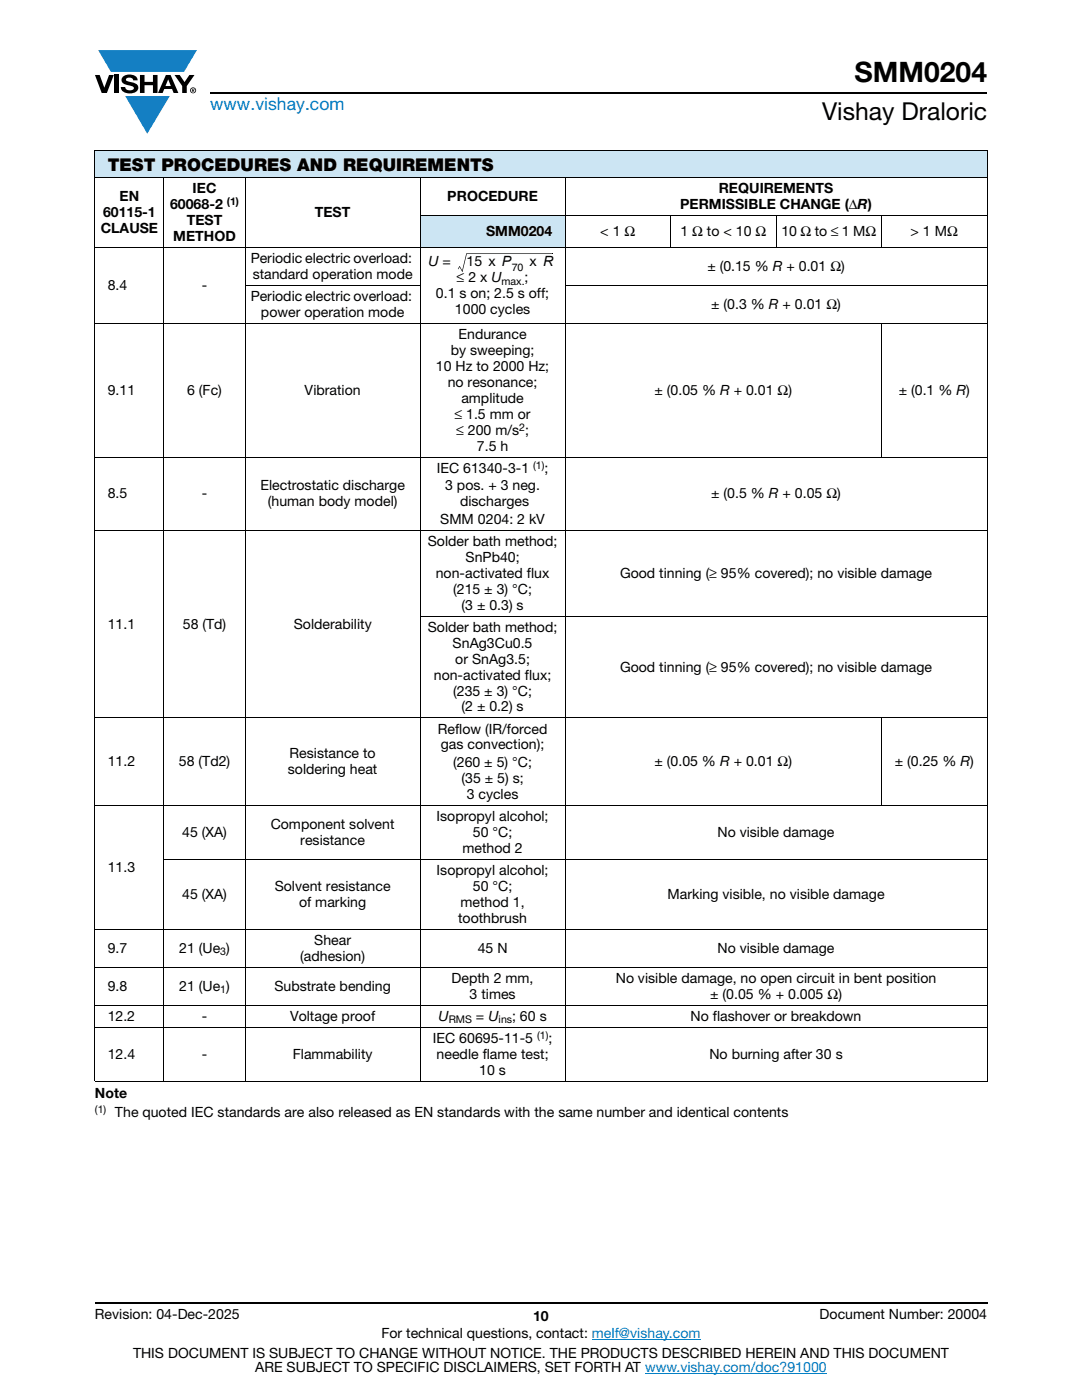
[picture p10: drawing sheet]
<svg xmlns="http://www.w3.org/2000/svg" width="216mm" height="279mm" viewBox="0 0 216 279" stroke-linecap="round" stroke-linejoin="round" font-family="sans-serif">
<defs><g id="words">
<text font-size="5.6" x="170.5" y="16.4">SMM0204</text>
<text font-size="4.9" x="164" y="24">Vishay Draloric</text>
<text font-size="3.5" fill="#007ec4" x="42" y="21.9">www.vishay.com</text>
<text font-size="3.5" x="21.5" y="34.1">TEST PROCEDURES AND REQUIREMENTS</text>
<g font-size="2.8">
<text x="23.9" y="40.2">EN</text>
<text x="33.9" y="41.8">60068-2</text>
<text x="38.4" y="38.6">IEC</text>
<text x="89.3" y="40.2">PROCEDURE</text>
<text x="135.7" y="41.8">PERMISSIBLE CHANGE (ΔR)</text>
<text x="143.4" y="38.6">REQUIREMENTS</text>
<text x="20.1" y="46.5">CLAUSE</text>
<text x="20.6" y="43.4">60115-1</text>
<text x="37.3" y="45">TEST</text>
<text x="62.8" y="43.4">TEST</text>
<text x="97" y="47.2">SMM0204</text>
<text x="119.8" y="47.2">&lt; 1 Ω</text>
<text x="135.8" y="47.2">1 Ω to &lt; 10 Ω</text>
<text x="155.9" y="47.2">10 Ω to ≤ 1 MΩ</text>
<text x="181.7" y="47.2">&gt; 1 MΩ</text>
<text x="34.6" y="48.1">METHOD</text>
<text x="50" y="52.6">Periodic electric overload:</text>
<text x="85.5" y="53.2">U =</text>
<text x="93.1" y="53.2">15 x P</text>
<text x="105.7" y="53.2">x R</text>
<text x="21.5" y="57.9">8.4</text>
<text x="40.3" y="57.9">-</text>
<text x="50.4" y="55.7">standard operation mode</text>
<text x="87" y="59.5">0.1 s on; 2.5 s off;</text>
<text x="91.1" y="56.3">≤ 2 x U</text>
<text x="104.7" y="56.3">;</text>
<text x="141.1" y="54.1">± (0.15 % R + 0.01 Ω)</text>
<text x="50" y="60.1">Periodic electric overload:</text>
<text x="52.1" y="63.3">power operation mode</text>
<text x="90.8" y="62.7">1000 cycles</text>
<text x="141.9" y="61.7">± (0.3 % R + 0.01 Ω)</text>
<text x="89.9" y="70.9">by sweeping;</text>
<text x="91.5" y="67.7">Endurance</text>
<text x="87" y="74.1">10 Hz to 2000 Hz;</text>
<text x="89.3" y="77.2">no resonance;</text>
<text x="21.5" y="78.8">9.11</text>
<text x="37.3" y="78.8">6 (Fc)</text>
<text x="60.8" y="78.8">Vibration</text>
<text x="90.7" y="83.6">≤ 1.5 mm or</text>
<text x="92.1" y="80.4">amplitude</text>
<text x="130.6" y="78.8">± (0.05 % R + 0.01 Ω)</text>
<text x="179.3" y="78.8">± (0.1 % R)</text>
<text x="91" y="86.8">≤ 200 m/s ;</text>
<text x="95.2" y="89.9">7.5 h</text>
<text x="87.1" y="94.4">IEC 61340-3-1</text>
<text x="108.6" y="94.4">;</text>
<text x="21.5" y="99.5">8.5</text>
<text x="40.3" y="99.5">-</text>
<text x="52" y="97.9">Electrostatic discharge</text>
<text x="53.4" y="101">(human body model)</text>
<text x="88.8" y="97.9">3 pos. + 3 neg.</text>
<text x="91.8" y="101">discharges</text>
<text x="141.9" y="99.5">± (0.5 % R + 0.05 Ω)</text>
<text x="87.8" y="104.6">SMM 0204: 2 kV</text>
<text x="85.4" y="109">Solder bath method;</text>
<text x="92.9" y="112.2">SnPb40;</text>
<text x="86.9" y="115.3">non-activated flux</text>
<text x="90.4" y="118.5">(215 ± 3) °C;</text>
<text x="123.7" y="115.3">Good tinning (≥ 95% covered); no visible damage</text>
<text x="21.5" y="125.5">11.1</text>
<text x="36.5" y="125.5">58 (Td)</text>
<text x="58.6" y="125.5">Solderability</text>
<text x="92.1" y="121.7">(3 ± 0.3) s</text>
<text x="85.4" y="126.1">Solder bath method;</text>
<text x="90.3" y="129.3">SnAg3Cu0.5</text>
<text x="86.6" y="135.6">non-activated flux;</text>
<text x="90.8" y="132.5">or SnAg3.5;</text>
<text x="123.7" y="134">Good tinning (≥ 95% covered); no visible damage</text>
<text x="90.4" y="138.8">(235 ± 3) °C;</text>
<text x="92.1" y="142">(2 ± 0.2) s</text>
<text x="87.4" y="146.4">Reflow (IR/forced</text>
<text x="87.9" y="149.6">gas convection);</text>
<text x="21.5" y="152.9">11.2</text>
<text x="35.7" y="152.9">58 (Td2)</text>
<text x="57.4" y="154.5">soldering heat</text>
<text x="57.8" y="151.3">Resistance to</text>
<text x="90.4" y="153.1">(260 ± 5) °C;</text>
<text x="130.6" y="152.9">± (0.05 % R + 0.01 Ω)</text>
<text x="178.6" y="152.9">± (0.25 % R)</text>
<text x="92.1" y="156.3">(35 ± 5) s;</text>
<text x="93.1" y="159.4">3 cycles</text>
<text x="36.3" y="167">45 (XA)</text>
<text x="54" y="165.4">Component solvent</text>
<text x="87.1" y="163.9">Isopropyl alcohol;</text>
<text x="94.4" y="167">50 °C;</text>
<text x="143.2" y="167">No visible damage</text>
<text x="21.5" y="174">11.3</text>
<text x="59.9" y="168.6">resistance</text>
<text x="92.3" y="170.2">method 2</text>
<text x="36.3" y="179.4">45 (XA)</text>
<text x="54.8" y="177.8">Solvent resistance</text>
<text x="87.1" y="174.6">Isopropyl alcohol;</text>
<text x="94.4" y="177.8">50 °C;</text>
<text x="133.2" y="179.4">Marking visible, no visible damage</text>
<text x="59.7" y="181">of marking</text>
<text x="91.4" y="184.1">toothbrush</text>
<text x="91.9" y="181">method 1,</text>
<text x="21.5" y="190.1">9.7</text>
<text x="35.8" y="190.1">21 (Ue )</text>
<text x="59.9" y="191.7">(adhesion)</text>
<text x="62.7" y="188.6">Shear</text>
<text x="95.3" y="190.1">45 N</text>
<text x="143.2" y="190.1">No visible damage</text>
<text x="21.5" y="197.7">9.8</text>
<text x="35.8" y="197.7">21 (Ue )</text>
<text x="54.8" y="197.7">Substrate bending</text>
<text x="90.1" y="196.1">Depth 2 mm,</text>
<text x="122.9" y="196.1">No visible damage, no open circuit in bent position</text>
<text x="21.5" y="203.7">12.2</text>
<text x="40.3" y="203.7">-</text>
<text x="57.9" y="203.7">Voltage proof</text>
<text x="87.5" y="203.7">U</text>
<text x="93.7" y="199.3">3 times</text>
<text x="95" y="203.7">= U</text>
<text x="102.2" y="203.7">; 60 s</text>
<text x="137.8" y="203.7">No flashover or breakdown</text>
<text x="141.7" y="199.3">± (0.05 % + 0.005 Ω)</text>
<text x="86.4" y="208.1">IEC 60695-11-5</text>
<text x="109.4" y="208.1">;</text>
<text x="21.5" y="211.3">12.4</text>
<text x="40.3" y="211.3">-</text>
<text x="58.4" y="211.3">Flammability</text>
<text x="87.1" y="211.3">needle flame test;</text>
<text x="95.6" y="214.5">10 s</text>
<text x="141.6" y="211.3">No burning after 30 s</text>
<text x="18.9" y="219.1">Note</text>
<text x="22.9" y="222.9">The quoted IEC standards are also released as EN standards with the same number and identical contents</text>
<text x="18.9" y="263.3">Revision: 04-Dec-2025</text>
<text x="106.4" y="263.6">10</text>
<text x="163.6" y="263.3">Document Number: 20004</text>
<text x="76.1" y="267.1">For technical questions, contact: melf@vishay.com</text>
<text x="26.5" y="271">THIS DOCUMENT IS SUBJECT TO CHANGE WITHOUT NOTICE. THE PRODUCTS DESCRIBED HEREIN AND THIS DOCUMENT</text>
<text x="50.9" y="273.8">ARE SUBJECT TO SPECIFIC DISCLAIMERS, SET FORTH AT www.vishay.com/doc?91000</text>
</g>
<g font-size="2.1">
<text x="45.3" y="40.9">(1)</text>
<text x="100.1" y="56.9">max.</text>
<text x="102.1" y="54">70</text>
<text x="103.6" y="85.9">2</text>
<text x="106.4" y="93.5">(1)</text>
<text x="44" y="190.6">3</text>
<text x="44" y="198.2">1</text>
<text x="89.5" y="204.2">RMS</text>
<text x="99.5" y="204.2">ins</text>
<text x="107.2" y="207.3">(1)</text>
<text x="18.9" y="222.1">(1)</text>
</g>
</g></defs>
<g fill="#147fc3">
<path d="M19.6 10h19.7l-2.6 4.3h-1.1h-13.5z"/>
<path d="M25 19.2h8.9l-4.5 7.5z"/>
</g>
<g fill="#000">
<path d="M18.9 15h1l.9 2.5 1-2.5h.9l-1.4 3.6h-1zM22.9 15h.9v3.6h-.9zM24.6 15.3a2.1 2.1 0 0 1 2.8 .3l.1 .4h-.9a.79 .79 0 0 0-.7-.5 .79 .79 0 0 0-.8 .4l.3 .3 1 .2a1.08 1.08 0 0 1 1.2 1 1.08 1.08 0 0 1-1.1 1.2 1.73 1.73 0 0 1-2.4-1.2h.9a.96 .96 0 0 0 .8 .6 .96 .96 0 0 0 .9-.4 1.31 1.31 0 0 0-1.2-.6 1.03 1.03 0 0 1-1.1-.6 1.03 1.03 0 0 1 .2-1.1zM27.9 15h.9v1.3h1.7v-1.3h.9v3.6h-.9v-1.6h-1.7v1.6h-.9zM34.8 15h1.1l.9 1.4 1-1.4h1l-1.5 2.2v1.4h-.9v-1.4z"/>
<path d="M33.6 15.9l.5 1.3h-1.1zM33.1 15l-1.6 3.6h1l.3-.8h1.5l.3 .8h1l-1.6-3.6z"/>
<path d="M38.4 17.8h.2v.2h-.2zM38.3 17.7v.7h.1v-.3l.4 .3-.2-.3 .2-.2-.1-.2z"/>
<path d="M38.1 18a.46 .46 0 0 1 .9 0 .46 .46 0 0 1-.9 0zM37.9 18a.6 .6 0 0 0 1.2 0 .6 .6 0 0 0-1.2 0z"/>
</g>
<path d="M42 18.6h155M18.9 260h178.1" fill="none" stroke="#000" stroke-width=".36"/>
<path d="M118.1 267.3h21.7M128.7 274h36.3" fill="none" stroke="#007ec4" stroke-width=".2"/>
<g fill="#cce5f3">
<path d="M18.9 30h178.1v5.5h-178.1z"/>
<path d="M83.8 43.1h29v6.3h-29z"/>
</g>
<g fill="none" stroke="#000" stroke-width=".2">
<path d="M18.9 30h178.1M18.9 35.5h178.1M18.9 30.1v185.6M32.7 35.4v180.5M48.9 35.4v180.5M83.8 35.4v180.5M112.8 35.4v180.5M197 30.1v185.6M18.9 49.4h178.1M48.9 57h35M83.7 43.1h113.3M93 50.6h17.1"/>
<path d="M112.7 57h84.3M133.8 43v6.5M154.9 43v6.5M175.9 43v6.5M18.9 64.6h178.1M175.9 64.5v26.8M18.9 91.2h178.1M18.9 105.9h178.1M83.7 123h113.3M18.9 143.3h178.1M175.9 143.2v17.6M18.9 160.7h178.1"/>
<path d="M32.6 171.5h164.4M18.9 185.4h178.1M18.9 193h178.1M18.9 200.6h178.1M18.9 205h178.1M18.9 215.8h178.1"/>
</g>
<path d="M91.4 53.6l.1 .1zM91.7 53.1l.1 .1-.3 .5-.1-.1zM92.2 54.2h.1zM91.7 53.1l.6 1-.1 .1zM92.2 54.1l.1 .1zM93 50.6l.2 .1-.9 3.5-.1-.1zM110.1 50.6l.1 .1z" fill="#000"/>
<use href="#words"/>
</svg>
